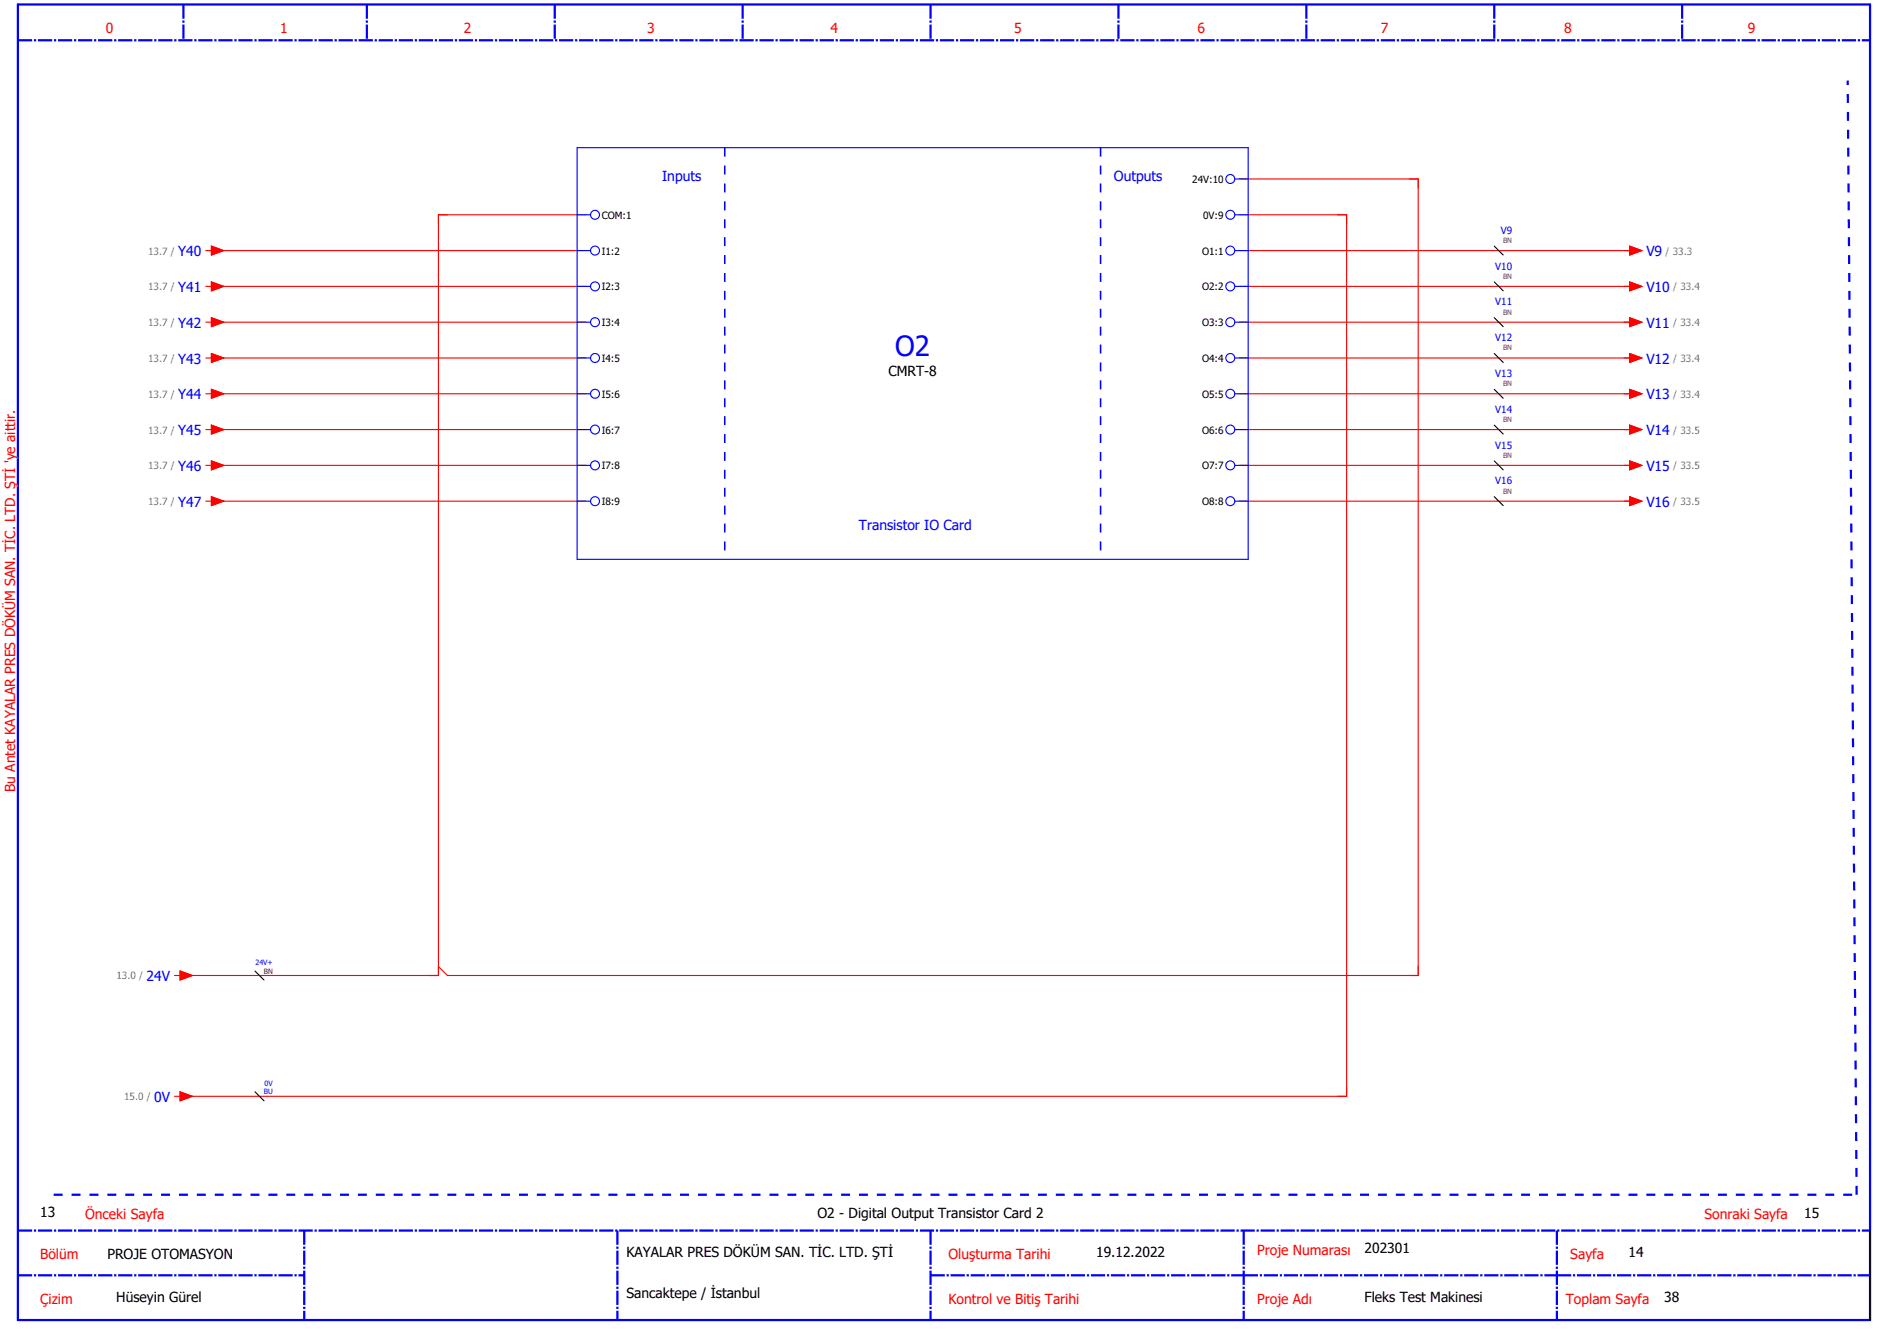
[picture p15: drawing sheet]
<svg xmlns="http://www.w3.org/2000/svg" width="420mm" height="297mm" viewBox="0 0 420 297" stroke-linecap="round" stroke-linejoin="round" font-family="sans-serif">
<defs><g id="words">
<text font-size="6.2" fill="#00f" x="200.1" y="79.6">O2</text>
<g font-size="3.1" fill="#f00">
<text x="23.7" y="7.4">0</text>
<text x="62.7" y="7.4">1</text>
<text x="103.7" y="7.4">2</text>
<text x="144.7" y="7.4">3</text>
<text x="185.7" y="7.4">4</text>
<text x="226.7" y="7.4">5</text>
<text x="267.7" y="7.4">6</text>
<text x="308.7" y="7.4">7</text>
<text x="349.7" y="7.4">8</text>
<text x="390.7" y="7.4">9</text>
<text x="3.4" y="177" transform="rotate(-90 3.4 177)">Bu Antet KAYALAR PRES DÖKÜM SAN. TİC. LTD. ŞTİ 'ye aittir.</text>
<text x="19" y="272.4">Önceki Sayfa</text>
<text x="381" y="272.4">Sonraki Sayfa</text>
<text x="9" y="281.4">Bölüm</text>
<text x="212" y="281.4">Oluşturma Tarihi</text>
<text x="281" y="280.4">Proje Numarası</text>
<text x="351" y="281.4">Sayfa</text>
<text x="9" y="291.4">Çizim</text>
<text x="212" y="291.4">Kontrol ve Bitiş Tarihi</text>
<text x="281" y="291.4">Proje Adı</text>
<text x="350" y="291.4">Toplam Sayfa</text>
</g>
<g font-size="3.1" fill="#00f">
<text x="148" y="40.4">Inputs</text>
<text x="249" y="40.4">Outputs</text>
<text x="39.8" y="57.2">Y40</text>
<text x="368" y="57.2">V9</text>
<text x="39.8" y="65.2">Y41</text>
<text x="368" y="65.2">V10</text>
<text x="39.8" y="73.2">Y42</text>
<text x="368" y="73.2">V11</text>
<text x="39.8" y="81.2">Y43</text>
<text x="368" y="81.2">V12</text>
<text x="39.8" y="89.2">Y44</text>
<text x="368" y="89.2">V13</text>
<text x="39.8" y="97.2">Y45</text>
<text x="368" y="97.2">V14</text>
<text x="39.8" y="105.2">Y46</text>
<text x="368" y="105.2">V15</text>
<text x="39.8" y="113.2">Y47</text>
<text x="368" y="113.2">V16</text>
<text x="192" y="118.4">Transistor IO Card</text>
<text x="32.8" y="219.2">24V</text>
<text x="34.5" y="246.2">0V</text>
</g>
<g font-size="3.1">
<text x="198.6" y="84">CMRT-8</text>
<text x="9" y="272">13</text>
<text x="182.7" y="272.2">O2 - Digital Output Transistor Card 2</text>
<text x="403.3" y="272.2">15</text>
<text x="24" y="281.4">PROJE OTOMASYON</text>
<text x="140" y="281">KAYALAR PRES DÖKÜM SAN. TİC. LTD. ŞTİ</text>
<text x="245" y="281">19.12.2022</text>
<text x="305" y="280">202301</text>
<text x="364" y="281">14</text>
<text x="26" y="291">Hüseyin Gürel</text>
<text x="140" y="290">Sancaktepe / İstanbul</text>
<text x="305" y="291">Fleks Test Makinesi</text>
<text x="372" y="291">38</text>
</g>
<g font-size="2.2">
<text x="266.5" y="40.9">24V:10</text>
<text x="134.5" y="48.9">COM:1</text>
<text x="268.9" y="48.9">0V:9</text>
<text x="134.5" y="56.9">I1:2</text>
<text x="268.7" y="56.9">O1:1</text>
<text x="134.5" y="64.9">I2:3</text>
<text x="268.7" y="64.9">O2:2</text>
<text x="134.5" y="72.9">I3:4</text>
<text x="268.7" y="72.9">O3:3</text>
<text x="134.5" y="80.9">I4:5</text>
<text x="268.7" y="80.9">O4:4</text>
<text x="134.5" y="88.9">I5:6</text>
<text x="268.7" y="88.9">O5:5</text>
<text x="134.5" y="96.9">I6:7</text>
<text x="268.7" y="96.9">O6:6</text>
<text x="134.5" y="104.9">I7:8</text>
<text x="268.7" y="104.9">O7:7</text>
<text x="134.5" y="112.9">I8:9</text>
<text x="268.7" y="112.9">O8:8</text>
</g>
<g font-size="2.2" fill="#00f">
<text x="335.4" y="52.2">V9</text>
<text x="334.2" y="60.2">V10</text>
<text x="334.2" y="68.2">V11</text>
<text x="334.2" y="76.2">V12</text>
<text x="334.2" y="84.2">V13</text>
<text x="334.2" y="92.2">V14</text>
<text x="334.2" y="100.2">V15</text>
<text x="334.2" y="108.2">V16</text>
</g>
<g font-size="2.2" fill="#7ca552">
<text x="33.1" y="56.9">13.7 /</text>
<text x="372.3" y="56.9">/ 33.3</text>
<text x="33.1" y="64.9">13.7 /</text>
<text x="374" y="64.9">/ 33.4</text>
<text x="33.1" y="72.9">13.7 /</text>
<text x="374" y="72.9">/ 33.4</text>
<text x="33.1" y="80.9">13.7 /</text>
<text x="374" y="80.9">/ 33.4</text>
<text x="33.1" y="88.9">13.7 /</text>
<text x="374" y="88.9">/ 33.4</text>
<text x="33.1" y="96.9">13.7 /</text>
<text x="374" y="96.9">/ 33.5</text>
<text x="33.1" y="104.9">13.7 /</text>
<text x="374" y="104.9">/ 33.5</text>
<text x="33.1" y="112.9">13.7 /</text>
<text x="374" y="112.9">/ 33.5</text>
<text x="26" y="218.9">13.0 /</text>
<text x="27.7" y="245.9">15.0 /</text>
</g>
<g font-size="1.6" fill="#7f3f3f">
<text x="336" y="54.3">BN</text>
<text x="336" y="62.3">BN</text>
<text x="336" y="70.3">BN</text>
<text x="336" y="78.3">BN</text>
<text x="336" y="86.3">BN</text>
<text x="336" y="94.3">BN</text>
<text x="336" y="102.3">BN</text>
<text x="336" y="110.3">BN</text>
</g>
<g font-size="1.6" fill="#00f">
<text x="57.1" y="215.6">24V+</text>
<text x="59" y="244.6">BU</text>
<text x="59.2" y="242.6">0V</text>
</g>
<text font-size="1.6" fill="#7f0000" x="59" y="217.6">BN</text>
</g></defs>
<path d="M4 1h414v294h-414z" fill="none" stroke="#00f" stroke-width=".5"/>
<g fill="none" stroke="#00f" stroke-width=".5" stroke-dasharray="3.2 .4 .5 .4" stroke-linecap="butt">
<path d="M4 9h414M41 1v8M82 1v8M124 1v8M166 1v8M208 1v8M250 1v8M292 1v8M334 1v8M376 1v8M4 275h414M68 275v20"/>
<path d="M138 275v20M208 275v20M278 275v20M348 275v20M4 285h64M208 285h70M278 285h70M348 285h70"/>
</g>
<path d="M418 275v20" fill="none" stroke="#000" stroke-width=".35"/>
<path d="M12 267h403M415 267l-2-249" fill="none" stroke="#00f" stroke-width=".5" stroke-dasharray="2 2" stroke-linecap="butt"/>
<g fill="none" stroke="#f00" stroke-width=".25">
<path d="M46 56h1.2M47.2 55l2.8 1-2.8 1zM48 56h83M131 48h-33v170h-57M277 40h40v178h-217l-2-2M277 48h24v197h-260M277 56h88M364.3 55l2.7 1-2.7 1zM46 64h1.2M46 72h1.2M47.2 63l2.8 1-2.8 1zM47.2 71l2.8 1-2.8 1z"/>
<path d="M47.2 79l2.8 1-2.8 1zM48 64h83M48 72h83M277 64h88M277 72h88M364.3 63l2.7 1-2.7 1zM364.3 71l2.7 1-2.7 1zM364.3 79l2.7 1-2.7 1zM46 80h1.2M46 88h1.2M46 96h1.2M47.2 87l2.8 1-2.8 1z"/>
<path d="M47.2 95l2.8 1-2.8 1zM48 80h83M48 88h83M48 96h83M277 80h88M277 88h88M277 96h88M364.3 87l2.7 1-2.7 1zM364.3 95l2.7 1-2.7 1zM46 104h1.2M46 112h1.2M47.2 103l2.8 1-2.8 1z"/>
<path d="M47.2 111l2.8 1-2.8 1zM48 104h83M48 112h83M277 104h88M277 112h88M364.3 103l2.7 1-2.7 1zM364.3 111l2.7 1-2.7 1zM39 218h1.2M40.2 217l2.8 1-2.8 1zM39 245h1.2M40.2 244l2.8 1-2.8 1z"/>
</g>
<path d="M162 33v92M246 33v92" fill="none" stroke="#00f" stroke-width=".35" stroke-dasharray="2 2" stroke-linecap="butt"/>
<g fill="none" stroke="#00f" stroke-width=".25">
<path d="M129 33h150v92h-150zM129 48h3M129 56h3M276 48h3M276 56h3M276 40h3M129 64h3M129 72h3M276 64h3M276 72h3M129 80h3M129 88h3"/>
<path d="M129 96h3M276 80h3M276 88h3M276 96h3M129 104h3M129 112h3M276 104h3M276 112h3"/>
<circle cx="275" cy="40" r="1"/>
<circle cx="133" cy="48" r="1"/>
<circle cx="133" cy="56" r="1"/>
<circle cx="275" cy="56" r="1"/>
<circle cx="275" cy="48" r="1"/>
<circle cx="133" cy="80" r="1"/>
<circle cx="133" cy="72" r="1"/>
<circle cx="133" cy="64" r="1"/>
<circle cx="275" cy="80" r="1"/>
<circle cx="275" cy="72" r="1"/>
<circle cx="275" cy="64" r="1"/>
<circle cx="133" cy="88" r="1"/>
<circle cx="133" cy="96" r="1"/>
<circle cx="275" cy="88" r="1"/>
<circle cx="275" cy="96" r="1"/>
<circle cx="133" cy="112" r="1"/>
<circle cx="133" cy="104" r="1"/>
<circle cx="275" cy="112" r="1"/>
<circle cx="275" cy="104" r="1"/>
</g>
<g fill="#f00" stroke="#f00" stroke-width=".22">
<path d="M40.2 217l2.8 1-2.8 1z"/>
<path d="M40.2 244l2.8 1-2.8 1z"/>
<path d="M364.3 55l2.7 1-2.7 1z"/>
<path d="M364.3 63l2.7 1-2.7 1z"/>
<path d="M364.3 71l2.7 1-2.7 1z"/>
<path d="M364.3 79l2.7 1-2.7 1z"/>
<path d="M364.3 87l2.7 1-2.7 1z"/>
<path d="M364.3 95l2.7 1-2.7 1z"/>
<path d="M364.3 103l2.7 1-2.7 1z"/>
<path d="M364.3 111l2.7 1-2.7 1z"/>
<path d="M47.2 55l2.8 1-2.8 1z"/>
<path d="M47.2 63l2.8 1-2.8 1z"/>
<path d="M47.2 71l2.8 1-2.8 1z"/>
<path d="M47.2 79l2.8 1-2.8 1z"/>
<path d="M47.2 87l2.8 1-2.8 1z"/>
<path d="M47.2 95l2.8 1-2.8 1z"/>
<path d="M47.2 103l2.8 1-2.8 1z"/>
<path d="M47.2 111l2.8 1-2.8 1z"/>
</g>
<path d="M334 55l2 2M334 63l2 2M334 71l2 2M334 79l2 2M334 87l2 2M334 95l2 2M334 103l2 2M334 111l2 2M57 217l2 2M57 244l2 2" fill="none" stroke="#000" stroke-width=".25"/>
<use href="#words"/>
</svg>
